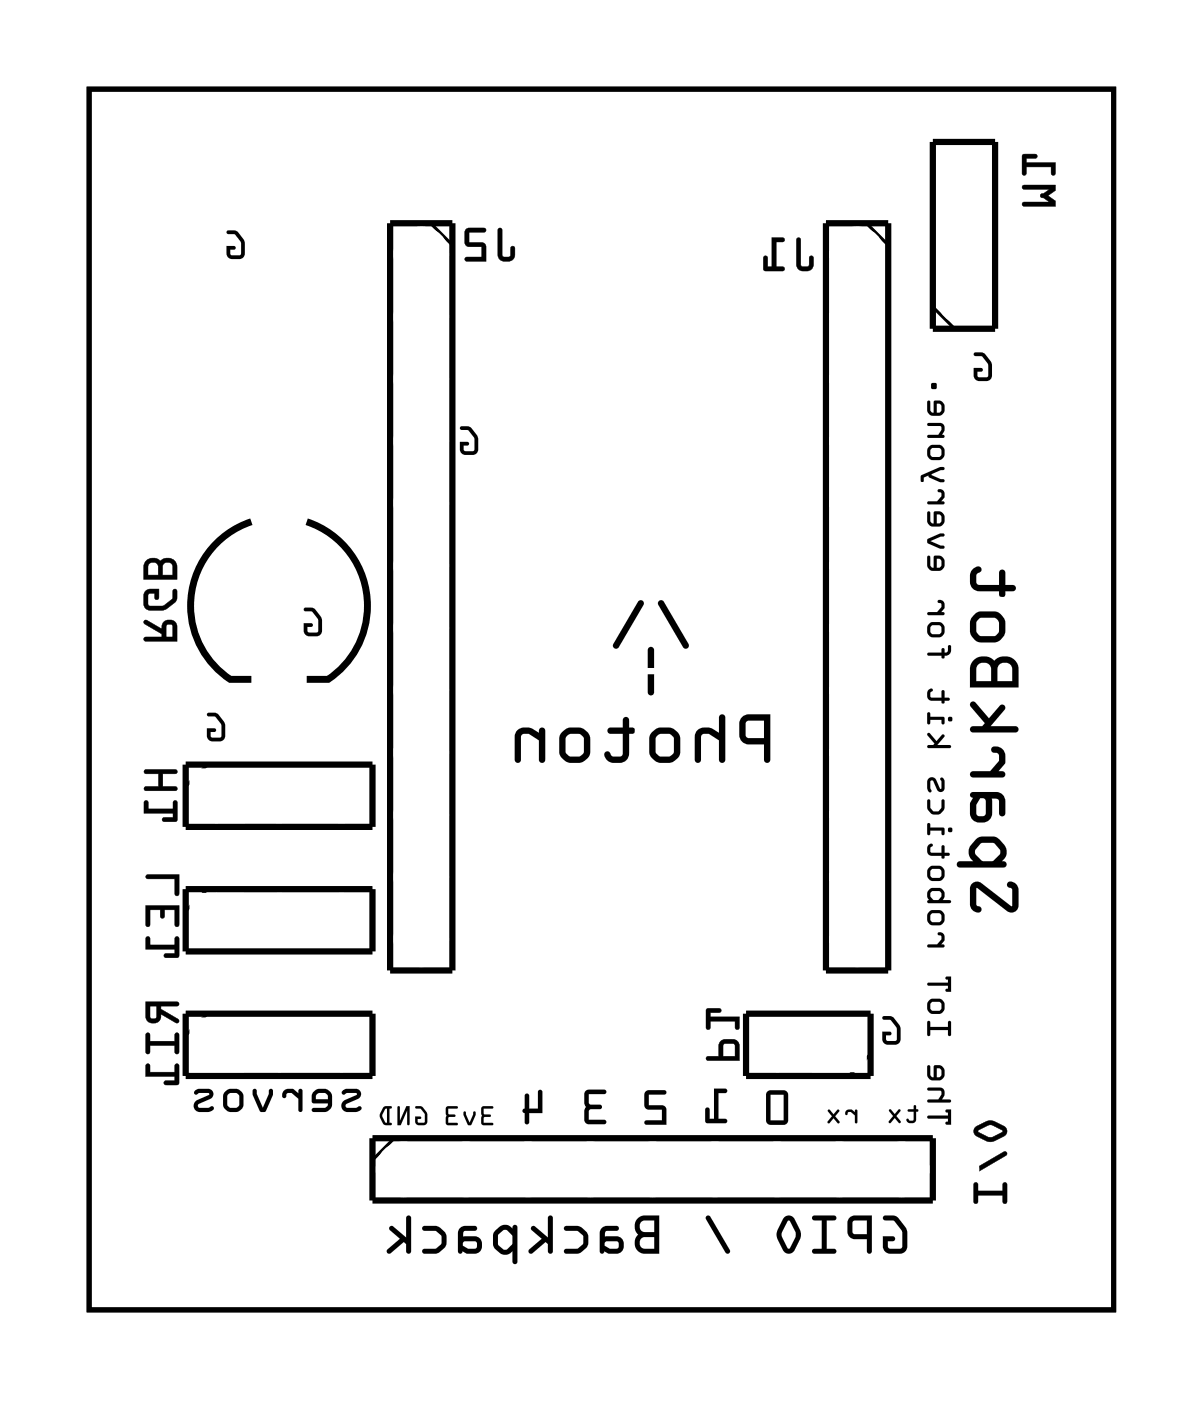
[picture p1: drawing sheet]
<svg xmlns="http://www.w3.org/2000/svg" width="49mm" height="57mm" viewBox="0 0 49 57" stroke-linecap="round" stroke-linejoin="round" font-family="sans-serif">
<path d="M3.6 3.6h41.8v49.8h-41.8z" fill="none" stroke="#000" stroke-width=".2"/>
<path d="M3.6 3.6h41.8v49.8h-41.8z" fill="none" stroke="#000" stroke-width=".04"/>
<g fill="#000">
<path d="M9.3 9.4a.72 .72 0 0 1 .6 1.1l-.4 .1-.2-.2-.1-.4 .4 .1v.1h-.2v.2h.4v-.1v-.5l-.2-.2-.3-.1zM18.8 17.4a.72 .72 0 0 1 .6 1.1l-.4 .1-.2-.2v-.4l.3 .1v.1h-.2l.1 .2h.3l.1-.1-.1-.5-.2-.3h-.3zM39.7 14.4h.1a.72 .72 0 0 1 .6 1.1h-.5l-.2-.1v-.4l.4 .1v.1h-.2v.2h.3l.1-.1v-.5l-.2-.3h-.4zM8.5 29.1a.72 .72 0 0 1 .6 1.1h-.4l-.2-.1-.1-.4 .4 .1v.1h-.2v.2h.4v-.1v-.5l-.2-.3h-.3zM12.4 24.8h.1a.72 .72 0 0 1 .6 1.1l-.5 .1-.2-.2v-.4l.4 .1-.1 .1h-.2l.1 .2h.3l.1-.1v-.5l-.3-.3h-.3zM21.4 44.6l.2 .1v.5h.3v-.7a.09 .09 0 0 1 .1 0 .09 .09 0 0 1 .1 0v.9h-.5v.4a.09 .09 0 0 1-.1 .1 .09 .09 0 0 1-.1-.1v-.4a.09 .09 0 0 1-.1-.1 .09 .09 0 0 1 .1-.1zM23.9 44.5l.7-.1a.09 .09 0 0 1 .1 .1 .09 .09 0 0 1-.1 .1h-.6v.4l.5 .1a.09 .09 0 0 1 .1 .1 .09 .09 0 0 1-.1 0l-.5 .1v.4h.6a.09 .09 0 0 1 .1 .1 .09 .09 0 0 1-.1 .1h-.6l-.2-.2zM26.3 44.5h.8a.09 .09 0 0 1 .1 .1 .09 .09 0 0 1-.1 .1h-.6v.4h.6l.1 .8h-.8a.09 .09 0 0 1-.1-.1 .09 .09 0 0 1 .1-.1h.6v-.4l-.7-.1zM29.1 44.4h.5a.09 .09 0 0 1 .1 .1 .09 .09 0 0 1-.1 .1h-.3v1h.3a.09 .09 0 0 1 .1 .1 .09 .09 0 0 1-.1 .1h-.8v-.5a.09 .09 0 0 1 .1-.1 .09 .09 0 0 1 .1 .1v.3h.1zM36 41.5l.1-.1a.72 .72 0 0 1 .6 1.2h-.5l-.2-.1v-.4h.4l-.1 .1h-.2l.1 .3h.3l.1-.1v-.5l-.3-.3h-.3z"/>
<path d="M9.3 9.4v.1l.3 .1 .2 .3v.4v.1h-.4v-.2h.2v-.1l-.4-.1 .1 .5 .5 .1 .2-.3a.8 .8 0 0 0-.3-.8l-.2-.1zM9.3 9.4h.3l.4 .4v.5l-.2 .3h-.4l-.1-.2-.1-.4 .4 .1v.1h-.2v.2h.4v-.1v-.5l-.2-.2-.3-.1z"/>
<path d="M18.8 17.4v.1l.3 .1 .3 .3v.4l-.1 .1h-.4v-.2h.2v-.2h-.3v.5h.6l.1-.2a.8 .8 0 0 0-.3-.8l-.1-.1zM18.8 17.4h.4l.3 .4v.5l-.1 .2h-.5l-.1-.1v-.4l.3 .1v.1h-.2l.1 .2h.3l.1-.1-.1-.5-.2-.3h-.3z"/>
<path d="M20.3 9.3v1.1a.36 .36 0 0 0 .4 .3 .36 .36 0 0 0 .3-.3v-.3l-.1-.1-.1 .1v.4l-.3-.1v-1zM19 9.4v.6l.1 .1h.6v.4h-.7v.1l.8 .1v-.8h-.7v-.4h.6l.1-.1z"/>
<path d="M20.3 9.3v1.1a.37 .37 0 0 0 .4 .3 .37 .37 0 0 0 .3-.3v-.3a.1 .1 0 0 0-.1-.1 .1 .1 0 0 0-.1 .1v.4h-.3v-1.1zM20.3 9.3l.2 .1v1l.3 .1 .1-.5 .1 .1v.3a.35 .35 0 0 1-.3 .3 .35 .35 0 0 1-.4-.3zM19 9.3v.7l.7 .1v.4h-.7a.1 .1 0 0 0 0 .1 .1 .1 0 0 0 0 .1h.8v-.8h-.7v-.4h.6a.1 .1 0 0 0 .1-.1 .1 .1 0 0 0-.1-.1zM19 9.4h.8l-.1 .1h-.6v.4l.7 .1v.7l-.8-.1v-.1h.7v-.4h-.6l-.1-.1z"/>
<path d="M32.5 9.7v1.1a.36 .36 0 0 0 .3 .3 .36 .36 0 0 0 .4-.3v-.3l-.1-.1-.1 .1v.4l-.3-.1v-1zM31.5 9.7v1.2h-.2v-.4l-.1-.1-.1 .6h.9v-.1h-.3v-1h.3v-.2z"/>
<path d="M32.5 9.7v1.1a.37 .37 0 0 0 .3 .3 .37 .37 0 0 0 .4-.3v-.3a.1 .1 0 0 0-.1-.1 .1 .1 0 0 0-.1 .1v.3h-.3v-1zM32.5 9.7l.2 .1v1l.3 .1 .1-.5 .1 .1v.3a.35 .35 0 0 1-.4 .3 .35 .35 0 0 1-.3-.3zM31.5 9.7v1.2h-.2v-.4a.1 .1 0 0 0-.1-.1 .1 .1 0 0 0-.1 .1l.1 .5 .7 .1a.1 .1 0 0 0 .1-.1 .1 .1 0 0 0-.1-.1h-.2v-1h.2a.1 .1 0 0 0 .1-.1 .1 .1 0 0 0-.1-.1zM31.5 9.7l.5 .1v.1h-.3v1h.3v.1h-.8v-.6l.1 .1v.4h.2z"/>
<path d="M39.7 14.4l.1 .1 .3 .1 .2 .3v.4l-.1 .1-.3-.1v-.1h.2v-.2h-.4l.1 .5h.5l.2-.2a.8 .8 0 0 0-.3-.8l-.2-.1zM39.7 14.4h.4l.4 .4v.5l-.2 .2h-.4l-.2-.1v-.4l.4 .1v.1h-.2v.2h.3l.1-.1v-.5l-.2-.3h-.4z"/>
<path d="M41.7 7.6l.1 .1h1l-.2 .2a.11 .11 0 0 0-.2 .1 .11 .11 0 0 0 .2 .1l.2 .1h-1l-.1 .2h1.4v-.2l-.3-.2 .3-.2v-.3zM41.7 6.3l.1 .8h.1v-.3h1v.3h.2v-.5h-1.2v-.1h.4v-.2z"/>
<path d="M41.7 7.6v.1h.1h1l-.2 .2a.11 .11 0 0 0-.2 .1 .11 .11 0 0 0 .2 .1l.2 .1h-1a.1 .1 0 0 0-.1 .1 .1 .1 0 0 0 .1 .1h1.3v-.2l-.3-.2 .3-.2v-.3zM41.7 7.6l1.4-.1v.3l-.4 .2 .4 .2v.2h-1.3l-.1-.1 .1-.1h1l-.4-.2 .4-.3h-1zM41.7 6.3v.8a.1 .1 0 0 0 .1 .1 .1 .1 0 0 0 .1-.1v-.3h1v.3a.1 .1 0 0 0 .1 .1 .1 .1 0 0 0 .1-.1v-.5h-1.2v-.1h.3a.1 .1 0 0 0 .1-.1 .1 .1 0 0 0-.1-.1zM41.7 6.3h.6v.1l-.4 .1v.1h1.2l-.1 .5h-.1v-.3h-1v.3h-.1z"/>
<path d="M5.9 25.3v.2l.7 .4v.1h-.7v.1l.1 .1h1.2v-.6a.32 .32 0 0 0-.3-.3 .32 .32 0 0 0-.3 .4zM6.8 25.5h.2v.5h-.2zM5.9 24.1v.2v.4l.2 .2a.92 .92 0 0 0 1.1-.5v-.3l-.1-.1-.1 .4-.3 .3h-.6l-.1-.4 .3-.1v.2l.1 .1 .1-.5zM6 22.9l-.1 .2v.5h1.3v-.5a.39 .39 0 0 0-.2-.3 .39 .39 0 0 0-.5 .1l-.2-.1zM6.1 23h.3l.1 .5h-.5zM6.7 23h.3v.5h-.4z"/>
<path d="M5.9 25.3v.2l.7 .4v.1h-.6a.1 .1 0 0 0-.1 .1 .1 .1 0 0 0 .1 .1h1.2v-.6a.32 .32 0 0 0-.3-.3 .32 .32 0 0 0-.3 .4l-.6-.4zM5.9 25.3h.1l.6 .4a.31 .31 0 0 1 .3-.4 .31 .31 0 0 1 .3 .3v.6h-1.2l-.1-.1v-.1h.7v-.1l-.7-.4zM6.8 25.5h.2v.5h-.2zM6.8 25.5v.5h.3l-.1-.5zM5.9 24.1v.2v.4l.2 .2 .7-.1 .4-.3v-.4a.1 .1 0 0 0-.1-.1 .1 .1 0 0 0-.1 .1v.3l-.3 .3h-.6v-.5h.2v.2a.1 .1 0 0 0 .1 .1 .1 .1 0 0 0 .1-.1v-.4zM5.9 24.1l.6-.1-.1 .5-.1-.1v-.2h-.2l-.1 .4 .1 .1h.5l.4-.3 .1-.3 .1-.1v.4l-.1 .2a.9 .9 0 0 1-1.2 .1zM6 22.9l-.1 .2v.5h1.3v-.5a.4 .4 0 0 0-.2-.3 .4 .4 0 0 0-.5 .1l-.2-.1zM6 22.9l.3-.1 .2 .1a.39 .39 0 0 1 .4-.1 .39 .39 0 0 1 .3 .3v.5h-1.3v-.5zM6.1 23h.3l.1 .5h-.5zM6.1 23l-.1 .5h.5l-.1-.5zM6.7 23h.3v.5h-.4zM6.7 23l-.1 .5h.5l-.1-.5z"/>
<path d="M5.9 31.4v.2h.6v.5h-.6v.2l1.3-.1v-.1h-.6v-.5h.6v-.2zM5.9 32.7v.5h1.2v.1l-.4 .1-.1 .1h.6v-.8h-.1v.3h-1.1v-.3z"/>
<path d="M5.9 31.4v.2h.6v.5h-.5a.1 .1 0 0 0-.1 .1 .1 .1 0 0 0 .1 .1h1.1a.1 .1 0 0 0 .1-.1 .1 .1 0 0 0-.1-.1h-.5v-.5h.5a.1 .1 0 0 0 .1-.1 .1 .1 0 0 0-.1-.1zM5.9 31.4h1.3v.2h-.6v.5h.6v.1h-1.3v-.1h.6v-.5h-.6zM5.9 32.7v.5h1.2v.1h-.4a.1 .1 0 0 0-.1 .1 .1 .1 0 0 0 .1 .1h.5v-.8a.1 .1 0 0 0-.1-.1 .1 .1 0 0 0-.1 .1l.1 .3h-1.1l.1-.3zM5.9 32.7h.1v.3h1.1v-.3h.1v.8h-.6l.1-.1h.4v-.2h-1.2z"/>
<path d="M6 35.7v.2h1.1v.6h.2v-.8zM5.9 36.9l.1 .9 .1-.1v-.6h.4v.3l.1 .1 .1-.1v-.3h.4v.7h.2v-.9zM6 38.2l-.1 .5h1.2v.2h-.4v.1h.6v-.8l-.2 .1v.2h-1v-.2z"/>
<path d="M6 35.7v.2h1.1v.6a.1 .1 0 0 0 .1 .1 .1 .1 0 0 0 .1-.1v-.8zM6 35.7h1.3v.8h-.2v-.7h-1.1zM5.9 36.9v.8a.1 .1 0 0 0 .1 .1 .1 .1 0 0 0 .1-.1v-.6h.4v.3a.1 .1 0 0 0 .1 .1 .1 .1 0 0 0 .1-.1v-.3h.4v.6a.1 .1 0 0 0 .1 .1 .1 .1 0 0 0 .1-.1v-.8zM5.9 36.9h1.4v.8h-.2v-.6h-.4v.3l-.1 .1v-.1l-.1-.3h-.4v.6l-.1 .1zM6 38.2l-.1 .5h1.2v.2h-.3a.1 .1 0 0 0-.1 .1 .1 .1 0 0 0 .1 .1h.5v-.8a.1 .1 0 0 0-.1-.1 .1 .1 0 0 0-.1 .1v.2h-1v-.2zM6 38.2l.1 .1v.3h1v-.3l.1-.1 .1 .8h-.6v-.1h.4v-.2h-1.2z"/>
<path d="M8.5 29.1v.1l.3 .1 .2 .3v.4v.1l-.4-.1v-.1h.2v-.2h-.4l.1 .5h.5l.2-.2a.8 .8 0 0 0-.3-.8l-.2-.1zM8.5 29.1h.3l.4 .4v.5l-.2 .2h-.4l-.1-.1-.1-.4 .4 .1v.1h-.2v.2h.4v-.1v-.5l-.2-.3h-.3z"/>
<path d="M12.4 24.8v.1l.4 .1 .2 .3v.4l-.1 .1h-.4v-.2h.2v-.2h-.3l.1 .5h.5l.1-.2a.8 .8 0 0 0-.2-.8l-.2-.1zM12.4 24.8h.4l.3 .4v.5l-.1 .2h-.5l-.1-.1v-.4l.4 .1-.1 .1h-.2l.1 .2h.3l.1-.1v-.5l-.3-.3h-.3z"/>
<path d="M26.4 27.5v.7a.14 .14 0 0 0 .2 .2 .13 .13 0 0 0 .1-.2v-.7zM26.4 27.5h.3v.7a.13 .13 0 0 1-.1 .2 .14 .14 0 0 1-.2-.2zM26.5 26.4l-.1 .8h.3v-.7zM26.5 26.4l.2 .1v.7h-.3z"/>
<path d="M26.4 27.5v.7a.14 .14 0 0 0 .2 .2 .13 .13 0 0 0 .1-.2v-.7zM26.5 26.4l-.1 .8h.3v-.7z"/>
<path d="M26.9 24.5v.2l1 1.7a.13 .13 0 0 0 .1 0 .13 .13 0 0 0 .1-.1l-1-1.8zM26.9 24.5h.2l1 1.8a.13 .13 0 0 1-.1 .1 .13 .13 0 0 1-.1 0l-1-1.7zM26 24.5l-1 1.8a.13 .13 0 0 0 .1 .1 .13 .13 0 0 0 .1 0l1.1-1.7a.13 .13 0 0 0-.1-.2 .13 .13 0 0 0-.2 0zM26.1 24.5h.1l.1 .2-1.1 1.7a.13 .13 0 0 1-.1 0 .13 .13 0 0 1-.1-.1z"/>
<path d="M26.9 24.5v.2l1 1.7a.13 .13 0 0 0 .1 0 .13 .13 0 0 0 .1-.1l-1-1.8zM26.1 24.5l-1.1 1.8a.13 .13 0 0 0 .1 .1 .13 .13 0 0 0 .1 0l1.1-1.7-.1-.2z"/>
<path d="M30.3 29.3a.8 .8 0 0 0 .1 1l.8 .1v.6a.13 .13 0 0 0 .1 .1 .13 .13 0 0 0 .1-.1v-1.9h-.9zM30.3 29.3l.2-.2h.9v1.9a.13 .13 0 0 1-.1 .1 .13 .13 0 0 1-.1-.1v-.6h-.7a.39 .39 0 0 1-.3-.4v-.5zM30.5 29.4h.7v.7h-.7zM30.5 29.4v.7h.7v-.7zM28.5 29.8l-.2 .2v1a.13 .13 0 0 0 .2 .1 .13 .13 0 0 0 .1-.1v-.9l.1-.2h.2l.4 .3v.8a.13 .13 0 0 0 .2 .1 .13 .13 0 0 0 .1-.1v-1.7a.13 .13 0 0 0-.1-.2 .14 .14 0 0 0-.2 .2v.6l-.4-.2zM28.5 29.8l.4-.1 .4 .2v-.6a.14 .14 0 0 1 .2-.2 .13 .13 0 0 1 .1 .2v1.7a.13 .13 0 0 1-.1 .1 .13 .13 0 0 1-.2-.1v-.8l-.4-.3h-.2l-.1 .2v.9a.13 .13 0 0 1-.1 .1 .13 .13 0 0 1-.2-.1v-1zM26.6 29.8a1.02 1.02 0 0 0-.1 .9l.1 .2 .2 .2h.6l.2-.2a1.05 1.05 0 0 0 .1-.8l-.1-.3a.64 .64 0 0 0-.7-.1zM26.6 29.8l.3-.1h.5l.3 .4a1.05 1.05 0 0 1-.1 .9l-.2 .1h-.6l-.2-.2-.1-.2a1.02 1.02 0 0 1 .1-.9zM26.8 30l.5-.1 .2 .2v.6l-.1 .1-.5 .1-.1-.2-.1-.6zM26.8 30l-.1 .1 .1 .6 .1 .2 .5-.1 .1-.1v-.6l-.2-.2zM24.8 29.7l.1 .2h.5v.9l-.1 .1-.4-.1a.14 .14 0 0 0-.1-.2 .14 .14 0 0 0-.1 .2 .54 .54 0 0 0 .5 .3 .54 .54 0 0 0 .5-.4v-.8h.2v-.1l-.1-.1h-.1v-.3a.14 .14 0 0 0-.2-.2 .13 .13 0 0 0-.1 .2v.3zM24.8 29.7h.6v-.3a.13 .13 0 0 1 .1-.2 .14 .14 0 0 1 .2 .2v.3h.1l.1 .1-.1 .1h-.1v.8a.51 .51 0 0 1-.5 .5 .51 .51 0 0 1-.5-.5 .19 .19 0 0 1 .2 0 .19 .19 0 0 1 .1 .2l.4-.1v-.9h-.5zM22.9 29.8a1.02 1.02 0 0 0-.1 .9l.1 .2 .3 .2h.5l.2-.2a1.05 1.05 0 0 0 .2-.8l-.2-.3a.64 .64 0 0 0-.6-.1zM22.9 29.8l.3-.1h.5l.4 .4a1.05 1.05 0 0 1-.2 .9l-.2 .1h-.5l-.3-.2-.1-.2a1.02 1.02 0 0 1 .1-.9zM23.1 30l.5-.1 .2 .2v.6l-.1 .1-.4 .1-.2-.2v-.6zM23.1 30v.1v.6l.2 .2 .4-.1 .1-.1v-.6l-.2-.2zM21.1 29.8l-.1 .2v1a.13 .13 0 0 0 .1 .1 .13 .13 0 0 0 .2-.1v-.9l.1-.2h.2l.4 .3v.8a.13 .13 0 0 0 .1 .1 .13 .13 0 0 0 .1-.1v-1.2a.13 .13 0 0 0-.1-.1 .13 .13 0 0 0-.1 .1v.1l-.5-.2zM21.1 29.8l.4-.1 .5 .2v-.1a.13 .13 0 0 1 .1-.1 .13 .13 0 0 1 .1 .1v1.2a.13 .13 0 0 1-.1 .1 .13 .13 0 0 1-.1-.1v-.8l-.4-.3h-.2l-.1 .2v.9a.13 .13 0 0 1-.2 .1 .13 .13 0 0 1-.1-.1v-1z"/>
<path d="M30.3 29.3a.8 .8 0 0 0 .1 1l.8 .1v.6a.13 .13 0 0 0 .1 .1 .13 .13 0 0 0 .1-.1v-1.9h-.9zM30.5 29.4h.7v.7h-.7zM28.5 29.8l-.2 .2v1a.13 .13 0 0 0 .2 .1 .13 .13 0 0 0 .1-.1v-.9l.1-.2h.2l.4 .3v.8a.13 .13 0 0 0 .2 .1 .13 .13 0 0 0 .1-.1v-1.7a.13 .13 0 0 0-.1-.2 .14 .14 0 0 0-.2 .2v.6l-.4-.2zM26.6 29.8a1.02 1.02 0 0 0-.1 .9l.1 .2 .2 .2h.6l.2-.1a1.05 1.05 0 0 0 .1-.9l-.1-.3a.64 .64 0 0 0-.7-.1zM26.8 30l.5-.1 .2 .2v.6l-.1 .1-.5 .1-.1-.2-.1-.6zM24.8 29.7l.1 .2h.5v.9l-.1 .1-.4-.1a.14 .14 0 0 0-.1-.2 .14 .14 0 0 0-.1 .2 .54 .54 0 0 0 .5 .3 .54 .54 0 0 0 .5-.4v-.8h.1l.1-.1-.1-.1h-.1v-.3a.14 .14 0 0 0-.2-.2 .13 .13 0 0 0-.1 .2v.3zM22.9 29.8a1.02 1.02 0 0 0-.1 .9l.1 .2 .3 .2h.5l.2-.1a1.05 1.05 0 0 0 .2-.9l-.2-.3a.64 .64 0 0 0-.6-.1zM23.1 30l.5-.1 .2 .2v.6l-.1 .1-.4 .1-.2-.2v-.6zM21.1 29.8l-.1 .2v1a.13 .13 0 0 0 .1 .1 .13 .13 0 0 0 .2-.1v-.9l.1-.2h.2l.4 .3v.8a.13 .13 0 0 0 .1 .1 .13 .13 0 0 0 .1-.1v-1.2a.13 .13 0 0 0-.1-.1 .13 .13 0 0 0-.1 .1v.1l-.5-.2z"/>
<path d="M39.7 36l-.1 .2v.7a.29 .29 0 0 0 .1 .3 .29 .29 0 0 0 .3-.1v-.1l-.2-.1v-.7l1.5 1 .2-.2 .1-.7a.29 .29 0 0 0-.2-.3 .29 .29 0 0 0-.3 0v.2l.2 .1v.7l-1.3-1zM39.8 34.3l-.2 .2a.46 .46 0 0 0 .1 .6h-.5a.14 .14 0 0 0-.2 .2 .13 .13 0 0 0 .2 .1h1.7a.14 .14 0 0 0 .2-.2 .14 .14 0 0 0-.2-.1l.1-.1a.61 .61 0 0 0-.5-.9h-.4zM40 34.4h.5l.3 .3v.1l-.3 .3h-.4l-.3-.3zM39.6 32.3v.2h.1l-.1 .3v.4a.46 .46 0 0 0 .4 .4 .46 .46 0 0 0 .5-.4v-.6h.2l.1 .6a.13 .13 0 0 0 .1 .1 .13 .13 0 0 0 .1-.1v-.5a.38 .38 0 0 0-.4-.4zM40 32.6h.1l.1 .1v.5l-.1 .1h-.2l-.1-.1v-.4zM40.5 30.5a.19 .19 0 0 0 0 .2 .19 .19 0 0 0 .2 0l.1 .3-.4 .5h-.7a.13 .13 0 0 0-.1 .1 .13 .13 0 0 0 .1 .1h1.2a.13 .13 0 0 0 .1-.1 .13 .13 0 0 0-.1-.1h-.2l.3-.3a.47 .47 0 0 0 0-.5 .47 .47 0 0 0-.5-.2zM39.6 28.7v.1l.6 .7-.1 .1h-.4a.13 .13 0 0 0-.1 .2 .13 .13 0 0 0 .1 .1h1.7a.13 .13 0 0 0 .2-.1 .14 .14 0 0 0-.2-.2h-1l.6-.6a.13 .13 0 0 0 0-.2 .13 .13 0 0 0-.2 0l-.5 .5-.5-.6zM39.7 26.9l-.1 .4v.7h2v-.7a.57 .57 0 0 0-.4-.5 .57 .57 0 0 0-.6 .2l-.4-.2zM39.9 27.1l.2-.1 .3 .1v.7h-.6zM40.8 27.1l.1-.1 .3 .1 .1 .7h-.6zM39.7 25.1l-.1 .3v.4l.1 .3a1.05 1.05 0 0 0 .9 .1l.3-.2a.64 .64 0 0 0 .1-.6l-.2-.3a1.02 1.02 0 0 0-.8-.2zM39.9 25.2h.7l.2 .2-.1 .4-.1 .2-.7-.1-.1-.2v-.3zM39.7 23.2l-.1 .3a.47 .47 0 0 0 .4 .6h.8v.2l.1 .1 .1-.1v-.2h.3a.13 .13 0 0 0 .1-.1 .13 .13 0 0 0-.1-.1h-.3v-.5a.13 .13 0 0 0-.1-.2 .13 .13 0 0 0-.1 .2v.5h-.9l-.1-.2 .1-.3a.14 .14 0 0 0 .1-.2 .14 .14 0 0 0-.1-.1z"/>
<path d="M39.7 36l-.1 .2v.7a.29 .29 0 0 0 .1 .3 .29 .29 0 0 0 .3-.1v-.1l-.2-.1v-.7l1.5 1 .2-.2 .1-.7a.29 .29 0 0 0-.2-.3 .29 .29 0 0 0-.3 0v.2l.2 .1v.7l-1.3-1zM39.7 36h.2h.1l1.3 1v-.8a.15 .15 0 0 1-.2-.1 .15 .15 0 0 1 .1-.1 .35 .35 0 0 1 .4 .3l-.1 .7-.1 .2h-.3l-1.2-1v.7a.15 .15 0 0 1 .1 .2 .15 .15 0 0 1-.1 .1 .35 .35 0 0 1-.3-.3v-.7zM39.8 34.3l-.2 .2a.46 .46 0 0 0 .1 .6h-.5a.14 .14 0 0 0-.2 .2 .13 .13 0 0 0 .2 .1h1.7a.14 .14 0 0 0 .2-.2 .13 .13 0 0 0-.2-.1l.1-.1a.46 .46 0 0 0-.1-.6l-.3-.3h-.5zM39.8 34.3l.3-.2h.4a.58 .58 0 0 1 .5 .4 .58 .58 0 0 1-.1 .6 .14 .14 0 0 1 .2 .1 .14 .14 0 0 1-.2 .2h-1.7a.13 .13 0 0 1-.2-.1 .14 .14 0 0 1 .2-.2h.5a.46 .46 0 0 1-.1-.6zM40 34.4h.5l.3 .3v.1l-.3 .3h-.4l-.3-.3zM40 34.4l-.2 .4 .3 .3h.4l.3-.3v-.1l-.3-.3zM39.6 32.3v.2h.1l-.1 .3v.4a.46 .46 0 0 0 .4 .4 .46 .46 0 0 0 .5-.4v-.6h.3v.6a.13 .13 0 0 0 .1 .1 .13 .13 0 0 0 .1-.1v-.5a.38 .38 0 0 0-.4-.4zM39.6 32.3h1a.38 .38 0 0 1 .4 .4v.5a.13 .13 0 0 1-.1 .1 .13 .13 0 0 1-.1-.1l-.1-.6h-.2v.6a.46 .46 0 0 1-.5 .4 .46 .46 0 0 1-.4-.4v-.4l.1-.3h-.1zM40 32.6h.1l.1 .1v.5l-.1 .1h-.2l-.1-.1v-.4zM40 32.6l-.2 .2v.4l.1 .1h.2l.1-.1v-.5l-.1-.1zM40.5 30.5a.19 .19 0 0 0 0 .2 .19 .19 0 0 0 .2 0l.1 .3-.4 .5h-.7a.13 .13 0 0 0-.1 .1 .13 .13 0 0 0 .1 .1h1.2a.13 .13 0 0 0 .1-.1 .13 .13 0 0 0-.1-.1h-.2l.3-.3a.52 .52 0 0 0-.4-.7zM40.5 30.5a.46 .46 0 0 1 .5 .2 .46 .46 0 0 1 0 .5l-.3 .3h.2a.13 .13 0 0 1 .1 .1 .13 .13 0 0 1-.1 .1h-1.2a.13 .13 0 0 1-.1-.1 .13 .13 0 0 1 .1-.1h.7l.4-.5-.1-.3a.2 .2 0 0 1-.2 0 .2 .2 0 0 1 0-.2zM39.6 28.7v.1l.6 .7-.1 .1h-.4a.13 .13 0 0 0-.1 .2 .13 .13 0 0 0 .1 .1h1.7a.13 .13 0 0 0 .2-.1 .14 .14 0 0 0-.2-.2h-1l.6-.6a.13 .13 0 0 0 0-.2 .13 .13 0 0 0-.2 0l-.5 .5-.5-.6zM39.6 28.7h.2l.5 .6 .5-.5a.13 .13 0 0 1 .2 0 .13 .13 0 0 1 0 .2l-.6 .6h1a.14 .14 0 0 1 .2 .2 .13 .13 0 0 1-.2 .1h-1.7a.13 .13 0 0 1-.1-.1 .13 .13 0 0 1 .1-.2h.4l.1-.1-.6-.7zM39.7 26.9l-.1 .4v.7h2v-.7a.57 .57 0 0 0-.4-.5 .57 .57 0 0 0-.6 .2l-.4-.2zM39.7 26.9l.5-.1 .4 .2a.58 .58 0 0 1 .6-.2 .58 .58 0 0 1 .4 .5v.7h-2v-.7zM39.9 27.1l.3-.1 .2 .1v.7h-.6zM39.9 27.1l-.1 .7h.6v-.7l-.3-.1zM40.8 27.1l.1-.1 .3 .1 .1 .7h-.6zM40.8 27.1l-.1 .7h.6l-.1-.7-.2-.1zM39.7 25.1l-.1 .3v.4l.1 .3a1.05 1.05 0 0 0 .9 .1l.3-.2a.64 .64 0 0 0 .1-.6l-.2-.3a1.02 1.02 0 0 0-.8-.2zM39.7 25.1l.3-.2a1.02 1.02 0 0 1 .8 .2l.2 .3v.5l-.4 .3a1.05 1.05 0 0 1-.9-.1l-.1-.3v-.4zM39.9 25.2h.7l.2 .2-.1 .4-.1 .2-.7-.1-.1-.2v-.3zM39.9 25.2l-.1 .2v.3l.1 .2h.7l.1-.1 .1-.4-.2-.2zM39.7 23.2l-.1 .3a.47 .47 0 0 0 .4 .6h.8v.2l.1 .1 .1-.1v-.2h.3a.13 .13 0 0 0 .1-.1 .13 .13 0 0 0-.1-.1h-.3v-.5a.13 .13 0 0 0-.1-.2 .13 .13 0 0 0-.1 .2v.5h-.9l-.1-.2 .1-.3a.14 .14 0 0 0 .1-.2 .14 .14 0 0 0-.1-.1zM39.7 23.2l.2-.1a.15 .15 0 0 1 .1 .2 .15 .15 0 0 1-.1 .1l-.1 .3 .1 .2h.9v-.5a.13 .13 0 0 1 .1-.2 .13 .13 0 0 1 .1 .2v.5h.3a.13 .13 0 0 1 .1 .1 .13 .13 0 0 1-.1 .1h-.3v.2l-.1 .1-.1-.1v-.2h-.8a.52 .52 0 0 1-.3-.9z"/>
<path d="M5.9 40.9v.6a.32 .32 0 0 0 .4 .2 .32 .32 0 0 0 .3-.3l.7 .3v-.1l-.7-.4v-.2h.6l.1-.1zM6.1 41h.3l-.1 .6-.2-.1zM6 42.2v.8l.1-.1v-.2h1v.2h.2v-.8l-.2 .1v.3h-1v-.3zM6 43.4l-.1 .5h1.2v.2h-.4v.1h.6v-.8h-.2v.3h-1v-.3z"/>
<path d="M5.9 40.9v.6a.32 .32 0 0 0 .4 .2 .32 .32 0 0 0 .3-.3l.6 .3a.1 .1 0 0 0 .1 0 .1 .1 0 0 0 0-.1l-.7-.4v-.2l.6 .1a.1 .1 0 0 0 .1-.1 .1 .1 0 0 0-.1-.1zM5.9 40.9h1.4l-.1 .1h-.6v.2l.7 .4-.1 .1-.6-.3a.31 .31 0 0 1-.3 .3 .31 .31 0 0 1-.3-.2zM6.1 41h.3l-.1 .5h-.2zM6.1 41v.5l.2 .1 .1-.6zM6 42.1l-.1 .8a.1 .1 0 0 0 .1 .1 .1 .1 0 0 0 .1-.1v-.2h1v.2a.1 .1 0 0 0 .1 .1 .1 .1 0 0 0 .1-.1v-.7a.1 .1 0 0 0-.1-.1 .1 .1 0 0 0-.1 .1v.3h-1v-.3zM6 42.2h.1v.3h1v-.3l.1-.1 .1 .8h-.2v-.3h-1v.3l-.1 .1zM6 43.4l-.1 .5h1.2v.2h-.3a.1 .1 0 0 0-.1 .1 .1 .1 0 0 0 .1 .1l.5-.1v-.7a.1 .1 0 0 0-.1-.1 .1 .1 0 0 0-.1 .1v.2h-1v-.3zM6 43.4h.1v.3h1v-.3h.1l.1 .8h-.6v-.1h.4v-.2h-1.2z"/>
<path d="M14 44.5h-.1a.11 .11 0 0 0 .1 .2 .11 .11 0 0 0 .2-.1h.4l-.5 .3a.26 .26 0 0 0-.2 .3 .26 .26 0 0 0 .3 .2l.5-.1v-.2l-.2 .1-.4-.1v-.1l.5-.2a.21 .21 0 0 0 .1-.2 .21 .21 0 0 0-.2-.2h-.3zM14 44.5l.2-.1h.3l.2 .1v.3l-.6 .3 .1 .1 .5-.1v.1l-.1 .1-.4 .1a.26 .26 0 0 1-.3-.2 .26 .26 0 0 1 .2-.3l.5-.3h-.5a.09 .09 0 0 1-.1 .1 .1 .1 0 0 1 0-.2zM12.8 44.5l-.1 .2v.3l.7 .1-.1 .1h-.5l-.1 .1h.7l.1-.2v-.5l-.3-.2h-.2zM12.8 44.5l.2-.1h.2l.3 .2v.5l-.1 .2h-.7l.1-.1h.5l.1-.1-.7-.1v-.3zM12.9 44.6h.4l.1 .2h-.5zM12.9 44.6v.2h.5l-.1-.2zM11.6 44.5l-.1 .2 .1 .1 .1-.2h.2l.3 .2v.5h.1v-.9h-.1v.2l-.2-.2zM11.6 44.5l.4-.1 .2 .2v-.2h.1v.9h-.1v-.5l-.3-.2-.2 .1a.09 .09 0 0 1-.1 .1 .09 .09 0 0 1-.1-.1zM10.3 44.4v.3l.3 .6h.2l.3-.6v-.2h-.1l-.3 .7-.2-.7zM10.3 44.4l.2 .1 .2 .7 .3-.7h.1v.2l-.3 .7-.2-.1-.3-.6zM9 44.9a.5 .5 0 0 0 1 0 .5 .5 0 0 0-1 0zM9 44.9a.5 .5 0 0 1 1 0 .5 .5 0 0 1-1 0zM9.3 44.6h.3l.2 .1v.4l-.1 .1h-.3l-.1-.1zM9.3 44.6v.5l.1 .1h.3l.1-.1v-.4l-.2-.1zM7.9 44.5a.11 .11 0 0 0 .1 .2 .11 .11 0 0 0 .1-.1h.4l-.4 .3a.26 .26 0 0 0-.2 .3 .26 .26 0 0 0 .3 .2l.5-.1v-.2l-.2 .1-.4-.1v-.1l.5-.2a.21 .21 0 0 0 .1-.2 .21 .21 0 0 0-.2-.2h-.4zM7.9 44.5l.2-.1h.4l.2 .1-.1 .3-.5 .3 .1 .1 .5-.1v.1l-.1 .1-.4 .1a.26 .26 0 0 1-.3-.2 .26 .26 0 0 1 .2-.3l.4-.3h-.4a.09 .09 0 0 1-.1 .1 .11 .11 0 0 1-.1-.2z"/>
<path d="M14 44.5h-.1a.11 .11 0 0 0 .1 .2 .11 .11 0 0 0 .2-.1h.4l-.5 .3a.26 .26 0 0 0-.2 .3 .26 .26 0 0 0 .3 .2l.5-.1v-.2l-.2 .1-.4-.1v-.1l.5-.2a.21 .21 0 0 0 .1-.2 .21 .21 0 0 0-.2-.2h-.3zM12.8 44.5l-.1 .2v.3l.7 .1-.1 .1h-.5l-.1 .1h.7l.1-.2v-.5l-.3-.2h-.2zM12.9 44.6h.4l.1 .2h-.5zM11.6 44.5l-.1 .2 .1 .1 .1-.2h.2l.3 .2v.5h.1v-.9h-.1v.2l-.2-.2zM10.3 44.4v.3l.3 .6h.2l.3-.6v-.2h-.1l-.3 .7-.2-.7zM9 44.9a.5 .5 0 0 0 1 0 .5 .5 0 0 0-1 0zM9.3 44.6h.3l.2 .1v.4l-.1 .1h-.3l-.1-.1zM7.9 44.5a.11 .11 0 0 0 .1 .2 .11 .11 0 0 0 .1-.1h.4l-.4 .3a.26 .26 0 0 0-.2 .3 .26 .26 0 0 0 .3 .2l.5-.1v-.2l-.2 .1-.4-.1v-.1l.5-.2a.21 .21 0 0 0 .1-.2 .21 .21 0 0 0-.2-.2h-.4z"/>
<path d="M17 45.1v.1h.2l.1 .3v.3h-.3v-.2h.2l-.3-.1 .1 .4h.3l.1-.2a.54 .54 0 0 0-.1-.5zM17 45.1h.2l.2 .3v.3l-.1 .2h-.3l-.1-.1v-.3l.3 .1h-.2l.1 .2 .2-.1v-.3zM16.2 45.1v.8h.1l.3-.6v.5l.1 .1v-.8h-.1l-.3 .6v-.5zM16.2 45.1l.1 .1v.5l.3-.6h.1v.8l-.1-.1v-.5l-.3 .6h-.1zM15.6 45.2l-.1 .4 .2 .3h.3l-.1-.7h.1zM15.6 45.2h.4h-.1l.1 .7h-.3l-.2-.3v-.1zM15.7 45.2h.1v.6l-.2-.3zM15.7 45.2l-.1 .3 .2 .3v-.6z"/>
<path d="M17 45.1v.1h.2l.1 .3v.3h-.3v-.2h.2l-.3-.1 .1 .4h.3l.1-.1a.49 .49 0 0 0-.4-.7zM16.2 45.1v.8h.1l.3-.6v.5l.1 .1v-.8h-.1l-.3 .6v-.5zM15.6 45.2a.46 .46 0 0 0 0 .7l.4-.1h-.1v-.6h.1zM15.7 45.2h.1v.6l-.2-.3z"/>
<path d="M19.7 45.2l-.1 .6 .5 .1v-.1h-.4v-.2l.3-.1-.3-.1v-.2h.4zM19.7 45.2h.4h-.4v.2l.3 .1-.3 .1v.2h.4v.1l-.5-.1zM18.9 45.4l.2 .5h.1l.2-.5h-.1l-.1 .4-.2-.4zM18.9 45.3l.1 .1 .2 .4 .1-.4h.1l-.2 .5h-.1zM18.2 45.2v.6l.5 .1v-.1h-.4v-.2l.3-.1-.3-.1v-.2h.4zM18.2 45.2h.5h-.1h-.3v.2l.3 .1-.3 .1v.2h.4v.1l-.5-.1z"/>
<path d="M19.7 45.2l-.1 .6 .5 .1v-.1h-.4v-.2l.3-.1-.3-.1v-.2h.4zM18.9 45.3l.2 .6h.1l.2-.5h-.1l-.1 .4-.2-.4zM18.2 45.2v.6l.5 .1v-.1h-.4v-.2l.3-.1-.3-.1v-.2h.3h.1z"/>
<path d="M21.4 44.6v.6l-.1 .1 .1 .1v.4a.09 .09 0 0 0 .1 .1 .09 .09 0 0 0 .1-.1v-.4h.5v-.9h-.1l-.1 .7h-.3v-.5zM21.4 44.6l.2 .1v.5h.3v-.7a.09 .09 0 0 1 .1 0 .09 .09 0 0 1 .1 0v.9h-.5v.4a.09 .09 0 0 1-.1 .1 .09 .09 0 0 1-.1-.1v-.4a.09 .09 0 0 1-.1-.1 .09 .09 0 0 1 .1-.1z"/>
<path d="M23.9 44.5v1.2l.1 .2h.7v-.2h-.7v-.4l.5-.1h.1l-.1-.1-.5-.1v-.4h.6l.1-.1zM23.9 44.5l.7-.1a.09 .09 0 0 1 .1 .1 .09 .09 0 0 1-.1 .1h-.6v.4l.5 .1a.09 .09 0 0 1 .1 .1 .09 .09 0 0 1-.1 0l-.5 .1v.4h.6a.09 .09 0 0 1 .1 .1 .09 .09 0 0 1-.1 .1h-.6l-.2-.2z"/>
<path d="M26.3 44.5v.7l.7 .1v.4h-.6a.09 .09 0 0 0-.1 .1 .09 .09 0 0 0 .1 .1h.8l-.1-.8h-.6v-.4h.6l.1-.1-.1-.1zM26.3 44.5h.8a.09 .09 0 0 1 .1 .1 .09 .09 0 0 1-.1 .1h-.6v.4h.6l.1 .8h-.8a.09 .09 0 0 1-.1-.1 .09 .09 0 0 1 .1-.1h.6v-.4l-.7-.1z"/>
<path d="M29.4 42.5l-.1 .6h-.4l-.1 .1 1.4 .1-.1-.8-.2-.1zM29.5 42.6h.5v.5h-.5zM28.8 41.2l.1 .8 .1-.1v-.2h1v.2h.2v-.4h-1.2v-.2h.4v-.1z"/>
<path d="M29.4 42.5l-.1 .6h-.4a.1 .1 0 0 0-.1 .1 .1 .1 0 0 0 .1 .1h1.3v-.6l-.1-.2-.2-.1zM29.4 42.5l.2-.1 .5 .1 .1 .8-1.4-.1 .1-.1h.4zM29.5 42.6h.5v.5h-.5zM29.5 42.6v.5h.5v-.5zM28.8 41.2v.7a.1 .1 0 0 0 .1 .1 .1 .1 0 0 0 .1-.1v-.2h1v.2a.1 .1 0 0 0 .1 .1 .1 .1 0 0 0 .1-.1v-.4h-1.2v-.2h.3a.1 .1 0 0 0 .1-.1 .1 .1 0 0 0-.1-.1zM28.8 41.2h.6v.1h-.4v.2h1.2l-.1 .4h-.1v-.3h-1v.3l-.1 .1z"/>
<path d="M29.1 44.4v1.2h-.2v-.3a.09 .09 0 0 0 0-.1 .09 .09 0 0 0-.1 .1v.5h.9l-.1-.2h-.3v-1h.3l.1-.1zM29.1 44.4h.5a.09 .09 0 0 1 .1 .1 .09 .09 0 0 1-.1 .1h-.3v1h.3a.09 .09 0 0 1 .1 .1 .09 .09 0 0 1-.1 .1h-.8v-.5a.09 .09 0 0 1 .1-.1 .09 .09 0 0 1 .1 .1v.3h.1z"/>
<path d="M31.3 44.5v1.3l.1 .1h.6l.2-.2-.1-1.1-.1-.1zM31.3 44.5h.7l.1 .1 .1 1.1-.2 .2h-.6l-.1-.1zM31.4 44.7h.6v1h-.6zM31.4 44.7v1h.6v-1z"/>
<path d="M31.3 44.5v1.3l.1 .1h.6l.2-.2-.1-1.1-.1-.1zM31.4 44.7h.6v1h-.6z"/>
<path d="M34.5 45.3v.2l.2-.1 .2 .1v.3h.1v-.5l-.1 .1-.2-.1zM34.5 45.3h.2l.2 .1 .1-.1v.5h-.1v-.3l-.2-.1-.2 .1zM33.8 45.3l.1 .2-.1 .3 .2-.2 .2 .2-.1-.3 .1-.2-.2 .2zM33.8 45.3l.2 .2 .2-.2-.1 .2 .1 .3-.2-.2-.2 .2 .1-.3z"/>
<path d="M34.5 45.3v.2l.2-.1 .2 .1v.3h.1v-.5l-.1 .1-.2-.1zM33.8 45.3l.1 .2-.1 .3 .2-.2 .2 .2-.1-.3 .1-.2-.2 .2z"/>
<path d="M36 41.5v.1h.4l.2 .4v.4l-.1 .1-.4-.1v-.2h.2v-.1h-.3l.1 .4 .5 .1 .1-.2a.8 .8 0 0 0-.2-.9l-.2-.1zM36 41.5h.4l.3 .4v.5l-.1 .2h-.5l-.1-.1v-.4h.4l-.1 .1h-.2l.1 .3h.3l.1-.1v-.5l-.3-.3h-.3z"/>
<path d="M36 49.6l.1 .2h.4l.3 .4v.7h-.6v-.3h.2a.1 .1 0 0 0 .1-.1 .1 .1 0 0 0-.1-.1h-.4l.1 .7h.2h.6a1.14 1.14 0 0 0-.2-1.4l-.3-.1zM36 49.6h.6l.4 .6a1.09 1.09 0 0 1-.1 .9h-.6h-.2l-.1-.7h.4a.1 .1 0 0 1 .1 .1 .1 .1 0 0 1-.1 .1h-.2l.1 .3h.5v-.7l-.3-.4h-.4zM34.7 49.7l-.1 .2v.5l.2 .1h.6v.5a.1 .1 0 0 0 .1 .1 .1 .1 0 0 0 .1-.1v-1.4h-.7zM34.7 49.7l.2-.1h.7v1.4a.1 .1 0 0 1-.1 .1 .1 .1 0 0 1-.1-.1v-.5h-.6l-.2-.1v-.5zM34.8 49.8h.6v.5h-.6zM34.8 49.8v.5h.6v-.5zM33.2 49.6v.2h.3v1.1h-.3a.1 .1 0 0 0-.1 .1 .1 .1 0 0 0 .1 .1h.8a.1 .1 0 0 0 .1-.1 .1 .1 0 0 0-.1-.1h-.3v-1.1h.3a.1 .1 0 0 0 .1-.1 .1 .1 0 0 0-.1-.1zM33.2 49.6h.8a.1 .1 0 0 1 .1 .1 .1 .1 0 0 1-.1 .1h-.3v1.1h.3a.1 .1 0 0 1 .1 .1 .1 .1 0 0 1-.1 .1h-.8a.1 .1 0 0 1-.1-.1 .1 .1 0 0 1 .1-.1h.3v-1.1h-.3zM32 49.7l-.3 .7 .2 .6a.26 .26 0 0 0 .5 0l.3-.6-.3-.7a.26 .26 0 0 0-.4 0zM32 49.7l.2-.1 .2 .1 .3 .6v.2l-.3 .5a.26 .26 0 0 1-.5 0l-.2-.6zM32.1 49.8l.4 .5-.1 .2-.2 .4-.3-.5zM32.1 49.8l-.2 .6 .3 .5 .2-.4 .1-.2zM28.8 49.6v.1l.8 1.4a.1 .1 0 0 0 .1 0 .1 .1 0 0 0 .1-.1l-.8-1.4zM28.8 49.6h.2l.8 1.4a.1 .1 0 0 1-.1 .1 .1 .1 0 0 1-.1 0l-.8-1.4zM26 49.7l-.1 .4 .1 .3a.45 .45 0 0 0-.1 .4 .45 .45 0 0 0 .4 .3h.6v-1.5h-.6zM26 49.7l.3-.1h.6v1.5h-.6a.45 .45 0 0 1-.4-.3 .45 .45 0 0 1 .1-.4l-.1-.3zM26.2 50.5h.5v.4h-.5l-.1-.2zM26.2 50.5v.4h.5v-.4zM26.2 49.8h.5v.5l-.5-.1-.1-.1zM26.2 49.8v.4l.5 .1v-.5zM24.6 50.1l-.1 .2v.7a.09 .09 0 0 0 .1 .1 .09 .09 0 0 0 .1-.1l.1 .1h.3a.36 .36 0 0 0 .3-.3 .36 .36 0 0 0-.3-.4h-.4v-.2h.4a.1 .1 0 0 0 .1-.1 .1 .1 0 0 0-.1-.1zM24.6 50.1l.5-.1a.1 .1 0 0 1 .1 .1 .1 .1 0 0 1-.1 .1h-.4v.2h.4a.36 .36 0 0 1 .4 .4 .36 .36 0 0 1-.4 .3h-.3l-.1-.1a.09 .09 0 0 1-.1 .1 .09 .09 0 0 1-.1-.1v-.7zM24.7 50.7l.5-.1v.3h-.3l-.2-.1zM24.7 50.7v.1l.2 .1h.3v-.3zM23 50l.1 .2h.5l.2 .3v.2l-.2 .2h-.5a.1 .1 0 0 0-.1 .1 .1 .1 0 0 0 .1 .1h.6l.3-.3v-.3l-.1-.3-.3-.2zM23 50h.5l.2 .1a.56 .56 0 0 1 0 1h-.6a.1 .1 0 0 1-.1-.1 .1 .1 0 0 1 .1-.1h.5l.2-.2v-.2l-.2-.3h-.5zM21.7 50v.2l.4 .3-.5 .5a.1 .1 0 0 0 0 .1 .1 .1 0 0 0 .1 0l.6-.4h.1v.3a.1 .1 0 0 0 .1 .1 .1 .1 0 0 0 .1-.1v-1.3a.1 .1 0 0 0-.1-.1 .1 .1 0 0 0-.1 .1v.8l-.6-.5zM21.7 50h.1l.6 .5v-.8a.1 .1 0 0 1 .1-.1 .1 .1 0 0 1 .1 .1v1.3a.1 .1 0 0 1-.1 .1 .1 .1 0 0 1-.1-.1v-.3h-.1l-.6 .4a.1 .1 0 0 1-.1 0 .1 .1 0 0 1 0-.1l.5-.5-.4-.3zM20.2 50.2l-.1 .1v.4l.3 .4a.36 .36 0 0 0 .5-.1v.5a.1 .1 0 0 0 .1 .1 .1 .1 0 0 0 .1-.1v-1.4a.11 .11 0 0 0-.1-.1 .11 .11 0 0 0-.1 .1l-.1-.1a.36 .36 0 0 0-.5 .1zM20.2 50.2a.4 .4 0 0 1 .7-.1 .11 .11 0 0 1 .1-.1 .11 .11 0 0 1 .1 .1v1.4a.1 .1 0 0 1-.1 .1 .1 .1 0 0 1-.1-.1v-.4a.36 .36 0 0 1-.5 0 .67 .67 0 0 1-.3-.8zM20.3 50.3l.3-.1 .3 .2v.4l-.2 .2-.4-.2zM20.3 50.3v.5l.4 .2 .2-.3v-.3l-.3-.2zM18.8 50.1l-.1 .2v.7a.09 .09 0 0 0 .1 .1 .09 .09 0 0 0 .1-.1l.1 .1h.4a.36 .36 0 0 0 .3-.3 .36 .36 0 0 0-.3-.4h-.5v-.2h.5a.1 .1 0 0 0 .1-.1 .1 .1 0 0 0-.1-.1zM18.8 50.1l.6-.1a.1 .1 0 0 1 .1 .1 .1 .1 0 0 1-.1 .1h-.5v.2h.5a.36 .36 0 0 1 .3 .4 .36 .36 0 0 1-.3 .3h-.4l-.1-.1a.09 .09 0 0 1-.1 .1 .09 .09 0 0 1-.1-.1v-.7zM18.9 50.7l.5-.1 .1 .3h-.4l-.2-.1zM18.9 50.7v.1l.2 .1h.4l-.1-.3zM17.3 50v.2h.5l.2 .3v.2l-.2 .2h-.5a.1 .1 0 0 0-.1 .1 .1 .1 0 0 0 .1 .1h.6l.3-.3v-.3l-.1-.3-.2-.2zM17.2 50h.5l.3 .1a.56 .56 0 0 1-.1 1h-.6a.1 .1 0 0 1-.1-.1 .1 .1 0 0 1 .1-.1h.5l.2-.2v-.2l-.2-.3h-.5zM15.9 50v.2l.4 .3-.5 .5a.1 .1 0 0 0 0 .1 .1 .1 0 0 0 .1 0l.6-.4h.1v.3a.1 .1 0 0 0 .1 .1 .1 .1 0 0 0 .1-.1v-1.3a.1 .1 0 0 0-.1-.1 .1 .1 0 0 0-.1 .1v.8l-.6-.5zM15.9 50h.1l.6 .5v-.8a.1 .1 0 0 1 .1-.1 .1 .1 0 0 1 .1 .1v1.3a.1 .1 0 0 1-.1 .1 .1 .1 0 0 1-.1-.1v-.3h-.1l-.6 .4a.1 .1 0 0 1-.1 0 .1 .1 0 0 1 0-.1l.5-.5-.4-.3z"/>
<path d="M36 49.6l.1 .2h.4l.3 .4v.7h-.5l-.1-.3h.2a.1 .1 0 0 0 .1-.1 .1 .1 0 0 0-.1-.1h-.4l.1 .7h.2h.6a1.14 1.14 0 0 0-.3-1.5zM34.7 49.7l-.1 .2v.5l.2 .1h.6v.5a.1 .1 0 0 0 .1 .1 .1 .1 0 0 0 .1-.1v-1.4h-.7zM34.8 49.8h.6v.5h-.6zM33.2 49.6v.2h.3v1.1h-.3a.1 .1 0 0 0-.1 .1 .1 .1 0 0 0 .1 .1h.8a.1 .1 0 0 0 .1-.1 .1 .1 0 0 0-.1-.1h-.3v-1.1h.3a.1 .1 0 0 0 .1-.1 .1 .1 0 0 0-.1-.1zM32 49.7l-.3 .7 .2 .6a.26 .26 0 0 0 .5 0l.3-.5v-.2l-.3-.6-.2-.1zM32.1 49.8l.4 .5-.1 .2-.2 .4-.3-.5zM28.8 49.6v.1l.8 1.4a.1 .1 0 0 0 .1 0 .1 .1 0 0 0 .1-.1l-.8-1.4zM26 49.7l-.1 .4 .1 .3-.1 .3a.41 .41 0 0 0 .4 .4h.6v-1.5h-.6zM26.2 50.5h.5v.4h-.5zM26.2 49.8h.5v.5l-.5-.1zM24.6 50.1l-.1 .2v.7a.09 .09 0 0 0 .1 .1 .09 .09 0 0 0 .1-.1l.1 .1h.3a.36 .36 0 0 0 .4-.3 .36 .36 0 0 0-.4-.4h-.3a.11 .11 0 0 1-.1-.1 .11 .11 0 0 1 .1-.1h.3a.1 .1 0 0 0 .1-.1 .1 .1 0 0 0-.1-.1zM24.7 50.7l.5-.1v.3h-.3l-.2-.1zM23 50l.1 .2h.5l.2 .3v.2l-.2 .2h-.5a.1 .1 0 0 0-.1 .1 .1 .1 0 0 0 .1 .1h.4a.57 .57 0 0 0 .5-.5 .57 .57 0 0 0-.5-.6zM21.7 50v.2l.4 .3-.5 .5a.1 .1 0 0 0 0 .1 .1 .1 0 0 0 .1 0l.6-.4h.1v.3a.1 .1 0 0 0 .1 .1 .1 .1 0 0 0 .1-.1v-1.3a.1 .1 0 0 0-.1-.1 .1 .1 0 0 0-.1 .1v.8l-.6-.5zM20.2 50.2l-.1 .1a.61 .61 0 0 0 .5 .9l.3-.2v.5a.1 .1 0 0 0 .1 .1 .1 .1 0 0 0 .1-.1v-1.4a.11 .11 0 0 0-.1-.1 .11 .11 0 0 0-.1 .1l-.1-.1a.42 .42 0 0 0-.6 .2zM20.3 50.3l.3-.1 .3 .2v.3l-.2 .3-.4-.2zM18.8 50.1l-.1 .2v.7a.09 .09 0 0 0 .1 .1 .09 .09 0 0 0 .1-.1l.1 .1h.4a.36 .36 0 0 0 .3-.3 .36 .36 0 0 0-.3-.4h-.4a.11 .11 0 0 1-.1-.1 .11 .11 0 0 1 .1-.1h.4a.1 .1 0 0 0 .1-.1 .1 .1 0 0 0-.1-.1zM18.9 50.7l.5-.1 .1 .3h-.4l-.2-.1zM17.3 50v.2h.5l.2 .3v.2l-.2 .2h-.5a.1 .1 0 0 0-.1 .1 .1 .1 0 0 0 .1 .1h.4a.57 .57 0 0 0 .5-.5 .57 .57 0 0 0-.5-.6zM15.9 50v.2l.4 .3-.5 .5a.1 .1 0 0 0 0 .1 .1 .1 0 0 0 .1 0l.6-.4h.1v.3a.1 .1 0 0 0 .1 .1 .1 .1 0 0 0 .1-.1v-1.3a.1 .1 0 0 0-.1-.1 .1 .1 0 0 0-.1 .1v.8l-.6-.5z"/>
<path d="M37 45.3h.1h.2v.4h-.3a.21 .21 0 0 0 .2 .1 .21 .21 0 0 0 .2-.1v-.4h.1l-.1-.1v-.1h-.1v.1zM37 45.3l.3-.1v-.1h.1v.1l.1 .1h-.1v.4a.2 .2 0 0 1-.2 .1 .2 .2 0 0 1-.2-.1h.3v-.4h-.2zM36.3 45.3l.1 .2-.1 .3 .2-.2 .2 .2-.1-.3 .1-.2-.2 .1zM36.3 45.3l.2 .1 .2-.1-.1 .2 .1 .3-.2-.2-.2 .2 .1-.3z"/>
<path d="M37 45.3h.1h.2v.4h-.3a.2 .2 0 0 0 .2 .1 .2 .2 0 0 0 .2-.1v-.4h.1l-.1-.1v-.1h-.1v.1zM36.3 45.3l.1 .2-.1 .3 .2-.2 .2 .2-.1-.3 .1-.2-.2 .1z"/>
<path d="M37.8 45.5l.1 .1h.8l-.1 .2 .2 .1v-.6h-.2l.1 .2zM37.8 44.4l.1 .1 .5 .1-.1 .2-.4 .1-.1 .1 1-.1-.4-.1a.27 .27 0 0 0 .1-.2 .27 .27 0 0 0-.1-.2zM37.8 43.5v.4l.2 .2h.4l.1-.1v-.4l-.1-.1h-.3v.4h-.1l-.1-.4zM38.2 43.6l.2 .1-.1 .2h-.1zM37.8 41.7l.1 .6v-.1l.1-.2h.7v.2h.1v-.6l-.1 .1v.2h-.7l-.1-.2zM37.8 41a.36 .36 0 0 0 .7 0 .36 .36 0 0 0-.7 0zM38 40.9h.3l.1 .3h-.4zM37.8 40.1l.1 .1h.8l-.1 .2 .2 .1v-.7l-.2 .1 .1 .2zM38.3 38l.1 .3-.2 .2h-.3l-.1 .1h.7v-.1h-.1l.1-.1a.23 .23 0 0 0 0-.3 .23 .23 0 0 0-.2-.1zM37.8 37.4a.36 .36 0 0 0 .7 0 .36 .36 0 0 0-.7 0zM38 37.3h.3l.1 .3h-.4zM37.9 36.3l-.1 .2 .1 .3h.9v-.1h-.3v-.3l-.1-.2zM38 36.4h.3l.1 .2-.1 .1h-.2l-.1-.1zM37.8 35.6a.36 .36 0 0 0 .7 0 .36 .36 0 0 0-.7 0zM38 35.5h.3l.1 .3h-.4zM37.9 34.5l-.1 .2 .1 .2h.5l.1 .1v-.1h.2v-.1h-.2v-.3h-.1v.3h-.4v-.2l.1-.1zM37.8 33.6l.1 .5 .1-.2h.4v.2l.1-.1v-.2h-.5l-.1-.2zM38.7 33.9a.1 .1 0 0 0 .2 0 .1 .1 0 0 0-.2 0zM37.8 32.6v.3a.36 .36 0 0 0 .4 .3 .36 .36 0 0 0 .3-.3v-.3h-.1v.4l-.1 .1h-.2l-.1-.1-.1-.4zM37.9 31.8l-.1 .3 .1 .2h.1v-.5l.2 .4a.16 .16 0 0 0 .2 .1 .16 .16 0 0 0 .1-.2v-.4l-.1 .1v.4l-.3-.5zM37.8 29.9l.3 .4-.3 .1 .1 .1h.9l-.1-.1h-.5l.3-.3v-.1l-.3 .2zM37.8 29.1l.1 .4 .1-.1h.4v.1h.1v-.3h-.5l-.1-.1zM38.7 29.3a.1 .1 0 0 0 .2 0 .1 .1 0 0 0-.2 0zM37.9 28.2l-.1 .2 .1 .2h.5l.1 .1v-.1l.2-.1h-.2v-.3h-.1v.3h-.4v-.2l.1-.2zM37.8 26.6l.1 .1 .6 .1a.35 .35 0 0 0 .3-.5l-.1 .1-.1 .2h-.1v-.2l-.1 .2zM37.8 25.7a.36 .36 0 0 0 .7 0 .36 .36 0 0 0-.7 0zM38 25.5h.3l.1 .3-.4 .1zM38.3 24.5l.1 .3-.2 .2h-.3l-.1 .1h.7v-.1h-.1l.1-.2a.23 .23 0 0 0 0-.2 .23 .23 0 0 0-.2-.1zM37.8 22.7v.4l.2 .2h.4l.1-.1v-.3l-.1-.2h-.3v.5l-.1-.1-.1-.4zM38.2 22.8l.2 .1-.1 .3h-.1zM37.8 22l.1 .2 .5 .2 .1-.1-.5-.2 .5-.2v-.1zM37.8 20.9v.4l.2 .2h.4l.1-.1v-.3l-.1-.2h-.3v.5l-.1-.1-.1-.4zM38.2 21l.2 .1-.1 .2-.1 .1zM38.3 20l.1 .2-.2 .2-.3 .1-.1 .1h.7v-.1l-.1-.1 .1-.1a.23 .23 0 0 0 0-.2 .23 .23 0 0 0-.2-.1zM37.6 19.4v.3l.1-.1v-.1l.2-.1 .4 .3h.2v-.1l-.5-.3 .5-.1v-.1h-.1zM37.8 18.4a.36 .36 0 0 0 .7 0 .36 .36 0 0 0-.7 0zM38 18.3h.3l.1 .3h-.4zM37.8 17.3l.1 .1h.5l-.1 .3h-.4l-.1 .1h.7l-.1-.1a.27 .27 0 0 0 .1-.2 .27 .27 0 0 0-.1-.2zM37.8 16.4v.4l.2 .1 .4 .1 .1-.2v-.3l-.1-.1h-.3v.4l-.1-.1-.1-.3zM38.2 16.5h.2l-.1 .3h-.1zM38 15.6v.3h.2v-.3z"/>
<path d="M37.8 45.5l.1 .1h.8l-.1 .2 .2 .1v-.6h-.2l.1 .2zM37.8 45.5h.9l-.1-.2h.2v.6l-.2-.1 .1-.2h-.8zM37.8 44.4l.1 .1 .5 .1-.1 .3h-.4v.1h.9v-.1h-.4l.1-.2a.25 .25 0 0 0-.1-.3zM37.8 44.4h.6a.27 .27 0 0 1 .1 .2 .27 .27 0 0 1-.1 .2l.4 .1-1 .1 .1-.1 .4-.1 .1-.2v-.1h-.5zM37.8 43.5v.4l.2 .2h.4l.1-.1v-.4l-.1-.1h-.3v.4h-.1l-.1-.4zM37.8 43.5h.1l.1 .4h.1v-.4h.3l.1 .1v.4l-.1 .1h-.4l-.2-.2zM38.2 43.6h.2l-.1 .3h-.1zM38.2 43.6v.3h.1l.1-.2zM37.8 41.7l.1 .6v-.1v-.2h.8v.2h.1v-.6l-.1 .1v.2h-.8v-.2zM37.8 41.7h.1l.1 .2h.7v-.2l.1-.1v.6h-.1v-.2h-.7l-.1 .2v.1zM37.8 41a.35 .35 0 0 0 .7 0 .35 .35 0 0 0-.7 0zM37.8 41a.36 .36 0 0 1 .7 0 .36 .36 0 0 1-.7 0zM38 40.9h.3l.1 .3h-.4zM38 40.9v.3h.4l-.1-.3zM37.8 40.1l.1 .1h.8l-.1 .2 .2 .1v-.7l-.2 .1 .1 .2zM37.8 40.1h.9l-.1-.2 .2-.1v.7l-.2-.1 .1-.2h-.8zM38.3 38l.1 .3-.2 .2h-.3l-.1 .1h.7v-.1h-.1l.1-.1a.23 .23 0 0 0 0-.3 .23 .23 0 0 0-.2-.1zM38.3 38a.23 .23 0 0 1 .2 .1 .23 .23 0 0 1 0 .3l-.1 .1h.1v.1h-.7l.1-.1h.3l.2-.2zM37.8 37.4a.35 .35 0 0 0 .7 0 .35 .35 0 0 0-.7 0zM37.8 37.4a.36 .36 0 0 1 .7 0 .36 .36 0 0 1-.7 0zM38 37.3h.3l.1 .3h-.4zM38 37.3v.3h.4l-.1-.3zM37.9 36.3l-.1 .2 .1 .3h.9v-.1h-.3v-.3l-.1-.2zM37.9 36.3l.5-.1 .1 .2v.3h.3v.1h-.9l-.1-.3zM38 36.4h.3l.1 .2-.1 .1h-.2l-.1-.1zM38 36.4v.2l.1 .1h.2l.1-.1-.1-.2zM37.8 35.6a.35 .35 0 0 0 .7 0 .35 .35 0 0 0-.7 0zM37.8 35.6a.36 .36 0 0 1 .7 0 .36 .36 0 0 1-.7 0zM38 35.5h.3l.1 .3h-.4zM38 35.5v.3h.4l-.1-.3zM37.9 34.5l-.1 .2 .1 .2h.5l.1 .1v-.1h.2v-.1h-.2v-.3h-.1v.3h-.4l-.1-.2 .2-.1zM37.9 34.5h.2l-.1 .1v.2h.4v-.3h.1v.3h.2v.1h-.2v.1l-.1-.1h-.5l-.1-.2zM37.8 33.6l.1 .5v-.2h.5v.2l.1-.1v-.2h-.6v-.2zM37.8 33.6h.1l.1 .2h.5v.2l-.1 .1v-.2h-.4l-.1 .1v.1zM38.7 33.9a.1 .1 0 0 0 .2 0 .1 .1 0 0 0-.2 0zM38.7 33.8a.1 .1 0 0 1 .2 0 .1 .1 0 0 1-.2 0zM37.8 32.6v.4l.2 .2h.3l.2-.2v-.4h-.1v.4l-.1 .1h-.2l-.1-.1-.1-.4zM37.8 32.6h.1l.1 .4 .1 .1h.2l.1-.1v-.4h.1v.5a.35 .35 0 0 1-.6 0zM37.9 31.8l-.1 .3 .1 .2h.1v-.5l.2 .4a.16 .16 0 0 0 .2 .1 .16 .16 0 0 0 .1-.2v-.4l-.1 .1v.4l-.3-.5zM37.9 31.8l.2-.1 .3 .5v-.4l.1-.1v.2v.4h-.2l-.3-.5v.1v.4h-.1l-.1-.2zM37.8 29.9l.3 .4-.3 .1 .1 .1h.9l-.1-.1h-.5l.3-.3v-.1l-.3 .2zM37.8 29.9l.4 .3 .3-.2v.1l-.3 .3h.5l.1 .1h-.9l-.1-.1 .3-.1zM37.8 29.1l.1 .4v-.1h.5v.1h.1v-.3h-.6v-.1zM37.8 29.1h.1l.1 .1h.5v.3h-.1v-.1h-.4l-.1 .1zM38.7 29.3a.1 .1 0 0 0 .2 0 .1 .1 0 0 0-.2 0zM38.7 29.3a.1 .1 0 0 1 .2 0 .1 .1 0 0 1-.2 0zM37.9 28.2l-.1 .2 .1 .2h.5l.1 .1v-.1l.2-.1h-.2v-.3h-.1v.3h-.4l-.1-.2 .2-.2zM37.9 28.2l.2-.1-.1 .2v.2h.4v-.3h.1v.3h.2l-.2 .1v.1l-.1-.1h-.5l-.1-.2zM37.8 26.6l.1 .1h.5v.2h.1v-.2a.26 .26 0 0 0 .3-.1 .26 .26 0 0 0-.1-.3l-.1 .3h-.1v-.2l-.1 .2zM37.8 26.6h.6l.1-.2v.2h.1l.2-.3a.28 .28 0 0 1-.3 .4v.2h-.1v-.2h-.5zM37.8 25.7a.35 .35 0 0 0 .7 0 .35 .35 0 0 0-.7 0zM37.8 25.7a.36 .36 0 0 1 .7 0 .36 .36 0 0 1-.7 0zM38 25.5h.3l.1 .3-.4 .1zM38 25.5v.4l.4-.1-.1-.3zM38.3 24.5l.1 .3-.2 .2h-.3l-.1 .1h.7v-.1h-.1l.1-.2a.23 .23 0 0 0 0-.2 .23 .23 0 0 0-.2-.1zM38.3 24.5a.23 .23 0 0 1 .2 .1 .23 .23 0 0 1 0 .2l-.1 .2h.1v.1h-.7l.1-.1h.3l.2-.2zM37.8 22.7v.4l.2 .2h.4l.1-.1v-.3l-.1-.2h-.3v.5l-.1-.1-.1-.4zM37.8 22.7h.1l.1 .4 .1 .1v-.5h.3l.1 .2v.3l-.1 .1h-.4l-.2-.2zM38.2 22.8l.2 .1-.1 .3h-.1zM38.2 22.8v.4h.1l.1-.3zM37.8 22l.1 .2 .5 .2 .1-.1-.5-.2 .5-.2v-.1zM37.8 22l.7-.2v.1l-.5 .2 .5 .2-.1 .1-.5-.2zM37.8 20.9v.4l.2 .2h.4l.1-.1v-.3l-.1-.2h-.3v.5l-.1-.1-.1-.4zM37.8 20.9h.1l.1 .4 .1 .1v-.5h.3l.1 .2v.3l-.1 .1h-.4l-.2-.2zM38.2 21l.2 .1-.1 .2-.1 .1zM38.2 21v.4l.1-.1 .1-.2zM38.3 20l.1 .2-.2 .3h-.3l-.1 .1h.7v-.1h-.1l.1-.2a.23 .23 0 0 0 0-.2 .23 .23 0 0 0-.2-.1zM38.3 20a.23 .23 0 0 1 .2 .1 .23 .23 0 0 1 0 .2l-.1 .1 .1 .1v.1h-.7l.1-.1 .3-.1 .2-.2zM37.6 19.4v.3l.1-.1v-.1l.2-.1v.1l.6 .2v-.1l-.5-.3 .5-.2h-.1zM37.6 19.4l.8-.3h.1v.1l-.5 .1 .5 .2v.2h-.2l-.4-.3-.2 .1v.1l-.1 .1zM37.8 18.4a.35 .35 0 0 0 .7 0 .35 .35 0 0 0-.7 0zM37.8 18.4a.36 .36 0 0 1 .7 0 .36 .36 0 0 1-.7 0zM38 18.3h.3l.1 .3h-.4zM38 18.3v.3h.4l-.1-.3zM37.8 17.3l.1 .1h.5l-.1 .3h-.4v.2h.6v-.1l-.1-.1 .1-.1a.25 .25 0 0 0-.1-.3zM37.8 17.3h.6a.27 .27 0 0 1 .1 .2 .27 .27 0 0 1-.1 .2l.1 .1h-.7l.1-.1h.4l.1-.2v-.1h-.5zM37.8 16.4v.4l.2 .1 .4 .1 .1-.2v-.3l-.1-.1h-.3v.4l-.1-.1-.1-.3zM37.8 16.4h.1l.1 .3 .1 .1v-.4h.3l.1 .1v.4l-.1 .1-.4-.1-.2-.1zM38.2 16.5h.2l-.1 .3h-.1zM38.2 16.5v.3h.1l.1-.3zM38 15.6v.3h.2v-.3zM38 15.6h.2v.3h-.2z"/>
<path d="M39.7 48.3l.1 .8 .1-.1v-.2h1v.2h.2l-.1-.8-.1 .1v.3h-1v-.3zM39.7 47.7v.1h.2l1.1-.7 .1-.1h-.1zM39.8 46l-.1 .1 .1 .2 .5 .3 .7-.3a.23 .23 0 0 0 0-.4l-.6-.2zM39.9 46.1l.5-.2 .5 .2-.5 .3z"/>
<path d="M39.7 48.3v.7a.1 .1 0 0 0 .1 .1 .1 .1 0 0 0 .1-.1v-.2h1v.2a.1 .1 0 0 0 .1 .1 .1 .1 0 0 0 .1-.1v-.7a.1 .1 0 0 0-.1-.1 .1 .1 0 0 0-.1 .1v.3h-1v-.3zM39.8 48.3h.1v.3h1v-.3l.1-.1 .1 .8h-.2v-.3h-1v.3l-.1 .1zM39.8 47.7a.1 .1 0 0 0-.1 .1 .1 .1 0 0 0 .2 0l1.1-.7a.1 .1 0 0 0 .1-.1 .1 .1 0 0 0-.2 0zM39.8 47.7l1.2-.7h.1l-.1 .1-1.1 .7h-.2zM39.8 46l-.1 .1 .1 .2 .5 .3h.2l.5-.2a.25 .25 0 0 0 0-.5l-.6-.2zM39.8 46l.6-.3 .6 .2a.24 .24 0 0 1 0 .4l-.6 .3-.6-.3a.23 .23 0 0 1 0-.3zM39.9 46.1l.5-.2 .5 .2-.4 .3h-.2l-.4-.2zM39.9 46.1v.1l.5 .2 .5-.3-.5-.2z"/>
</g>
<path d="M15.9 9.1h2.6v30.5h-2.6zM33.7 9.1h2.5v30.5h-2.5zM38.1 5.8h2.5v7.6h-2.5zM7.6 31.2h7.6v2.5h-7.6zM7.6 36.3h7.6v2.5h-7.6zM7.6 41.4h7.6v2.5h-7.6zM15.2 46.4h22.9v2.6h-22.9zM30.4 41.4h5.1v2.5h-5.1z" fill="none" stroke="#000" stroke-width=".25"/>
<path d="M17.6 9.1l.9 .9M35.3 9.1l.9 .9M38.1 12.5l.8 .9M8.5 36.3l-.9 .9M8.5 31.2l-.9 .9M8.5 41.4l-.9 .8M16.1 46.4l-.9 .9M35.5 43l-.9 .9" fill="none" stroke="#000" stroke-width=".13"/>
<path d="M10.3 21.3a3.6 3.6 0 0 0-2.5 2.9 3.6 3.6 0 0 0 1.6 3.5h.9M12.5 21.3a3.6 3.6 0 0 1 2.5 2.9 3.6 3.6 0 0 1-1.6 3.5h-.9" fill="none" stroke="#000" stroke-width=".28"/>
<circle cx="41.9" cy="14.7" r=".35" fill="#fff"/>
<circle cx="41.9" cy="14.7" r=".35" fill="none" stroke="#fff" stroke-width=".55"/>
<circle cx="39.3" cy="47.7" r=".35" fill="#fff"/>
<circle cx="39.3" cy="47.7" r=".35" fill="none" stroke="#fff" stroke-width=".55"/>
<circle cx="29.2" cy="32.5" r=".35" fill="#fff"/>
<circle cx="29.2" cy="32.5" r=".35" fill="none" stroke="#fff" stroke-width=".55"/>
<circle cx="21.5" cy="35" r=".35" fill="#fff"/>
<circle cx="21.5" cy="35" r=".35" fill="none" stroke="#fff" stroke-width=".55"/>
<circle cx="24.1" cy="27.4" r=".35" fill="#fff"/>
<circle cx="24.1" cy="27.4" r=".35" fill="none" stroke="#fff" stroke-width=".55"/>
<circle cx="6.3" cy="40.1" r=".35" fill="#fff"/>
<circle cx="6.3" cy="40.1" r=".35" fill="none" stroke="#fff" stroke-width=".55"/>
<circle cx="19" cy="42.6" r=".35" fill="#fff"/>
<circle cx="19" cy="42.6" r=".35" fill="none" stroke="#fff" stroke-width=".55"/>
<circle cx="13.9" cy="39.9" r=".35" fill="#fff"/>
<circle cx="13.9" cy="39.9" r=".35" fill="none" stroke="#fff" stroke-width=".55"/>
<circle cx="21.5" cy="7.1" r=".35" fill="#fff"/>
<circle cx="21.5" cy="7.1" r=".35" fill="none" stroke="#fff" stroke-width=".55"/>
<circle cx="6.3" cy="4.5" r=".35" fill="#fff"/>
<circle cx="6.3" cy="4.5" r=".35" fill="none" stroke="#fff" stroke-width=".55"/>
<circle cx="11.4" cy="14.7" r=".35" fill="#fff"/>
<circle cx="11.4" cy="14.7" r=".35" fill="none" stroke="#fff" stroke-width=".55"/>
<circle cx="8.8" cy="17.2" r=".35" fill="#fff"/>
<circle cx="8.8" cy="17.2" r=".35" fill="none" stroke="#fff" stroke-width=".55"/>
<circle cx="31.7" cy="37.5" r=".7" fill="#fff"/>
<circle cx="31.7" cy="37.5" r=".7" fill="none" stroke="#fff" stroke-width=".76" stroke-linecap="butt"/>
<circle cx="24.1" cy="37.5" r=".7" fill="#fff"/>
<circle cx="24.1" cy="37.5" r=".7" fill="none" stroke="#fff" stroke-width=".76" stroke-linecap="butt"/>
<circle cx="31.7" cy="37.5" r=".7" fill="#fff"/>
<circle cx="31.7" cy="37.5" r=".7" fill="none" stroke="#fff" stroke-width=".76" stroke-linecap="butt"/>
<circle cx="24.1" cy="37.5" r=".7" fill="#fff"/>
<circle cx="24.1" cy="37.5" r=".7" fill="none" stroke="#fff" stroke-width=".76" stroke-linecap="butt"/>
<circle cx="29.2" cy="9.6" r=".35" fill="#fff"/>
<circle cx="29.2" cy="9.6" r=".35" fill="none" stroke="#fff" stroke-width=".55"/>
<circle cx="21.5" cy="40.1" r=".7" fill="#fff"/>
<circle cx="21.5" cy="40.1" r=".7" fill="none" stroke="#fff" stroke-width=".76" stroke-linecap="butt"/>
<circle cx="31.7" cy="40.1" r=".7" fill="#fff"/>
<circle cx="31.7" cy="40.1" r=".7" fill="none" stroke="#fff" stroke-width=".76" stroke-linecap="butt"/>
<circle cx="21.5" cy="40.1" r=".7" fill="#fff"/>
<circle cx="21.5" cy="40.1" r=".7" fill="none" stroke="#fff" stroke-width=".76" stroke-linecap="butt"/>
<circle cx="31.7" cy="40.1" r=".7" fill="#fff"/>
<circle cx="31.7" cy="40.1" r=".7" fill="none" stroke="#fff" stroke-width=".76" stroke-linecap="butt"/>
<circle cx="35" cy="10.4" r=".75" fill="#fff"/>
<circle cx="35" cy="10.4" r=".75" fill="none" stroke="#fff" stroke-width=".76" stroke-linecap="butt"/>
<circle cx="35" cy="12.9" r=".75" fill="#fff"/>
<circle cx="35" cy="12.9" r=".75" fill="none" stroke="#fff" stroke-width=".76" stroke-linecap="butt"/>
<circle cx="35" cy="15.5" r=".75" fill="#fff"/>
<circle cx="35" cy="15.5" r=".75" fill="none" stroke="#fff" stroke-width=".76" stroke-linecap="butt"/>
<circle cx="35" cy="18" r=".75" fill="#fff"/>
<circle cx="35" cy="18" r=".75" fill="none" stroke="#fff" stroke-width=".76" stroke-linecap="butt"/>
<circle cx="35" cy="20.5" r=".75" fill="#fff"/>
<circle cx="35" cy="20.5" r=".75" fill="none" stroke="#fff" stroke-width=".76" stroke-linecap="butt"/>
<circle cx="35" cy="23.1" r=".75" fill="#fff"/>
<circle cx="35" cy="23.1" r=".75" fill="none" stroke="#fff" stroke-width=".76" stroke-linecap="butt"/>
<circle cx="35" cy="25.6" r=".75" fill="#fff"/>
<circle cx="35" cy="25.6" r=".75" fill="none" stroke="#fff" stroke-width=".76" stroke-linecap="butt"/>
<circle cx="35" cy="28.2" r=".75" fill="#fff"/>
<circle cx="35" cy="28.2" r=".75" fill="none" stroke="#fff" stroke-width=".76" stroke-linecap="butt"/>
<circle cx="35" cy="30.7" r=".75" fill="#fff"/>
<circle cx="35" cy="30.7" r=".75" fill="none" stroke="#fff" stroke-width=".76" stroke-linecap="butt"/>
<circle cx="35" cy="33.2" r=".75" fill="#fff"/>
<circle cx="35" cy="33.2" r=".75" fill="none" stroke="#fff" stroke-width=".76" stroke-linecap="butt"/>
<circle cx="35" cy="35.8" r=".75" fill="#fff"/>
<circle cx="35" cy="35.8" r=".75" fill="none" stroke="#fff" stroke-width=".76" stroke-linecap="butt"/>
<circle cx="35" cy="38.3" r=".75" fill="#fff"/>
<circle cx="35" cy="38.3" r=".75" fill="none" stroke="#fff" stroke-width=".76" stroke-linecap="butt"/>
<circle cx="17.2" cy="10.4" r=".75" fill="#fff"/>
<circle cx="17.2" cy="10.4" r=".75" fill="none" stroke="#fff" stroke-width=".76" stroke-linecap="butt"/>
<circle cx="17.2" cy="12.9" r=".75" fill="#fff"/>
<circle cx="17.2" cy="12.9" r=".75" fill="none" stroke="#fff" stroke-width=".76" stroke-linecap="butt"/>
<circle cx="17.2" cy="15.5" r=".75" fill="#fff"/>
<circle cx="17.2" cy="15.5" r=".75" fill="none" stroke="#fff" stroke-width=".76" stroke-linecap="butt"/>
<circle cx="17.2" cy="18" r=".75" fill="#fff"/>
<circle cx="17.2" cy="18" r=".75" fill="none" stroke="#fff" stroke-width=".76" stroke-linecap="butt"/>
<circle cx="17.2" cy="20.5" r=".75" fill="#fff"/>
<circle cx="17.2" cy="20.5" r=".75" fill="none" stroke="#fff" stroke-width=".76" stroke-linecap="butt"/>
<circle cx="17.2" cy="23.1" r=".75" fill="#fff"/>
<circle cx="17.2" cy="23.1" r=".75" fill="none" stroke="#fff" stroke-width=".76" stroke-linecap="butt"/>
<circle cx="17.2" cy="25.6" r=".75" fill="#fff"/>
<circle cx="17.2" cy="25.6" r=".75" fill="none" stroke="#fff" stroke-width=".76" stroke-linecap="butt"/>
<circle cx="17.2" cy="28.2" r=".75" fill="#fff"/>
<circle cx="17.2" cy="28.2" r=".75" fill="none" stroke="#fff" stroke-width=".76" stroke-linecap="butt"/>
<circle cx="17.2" cy="30.7" r=".75" fill="#fff"/>
<circle cx="17.2" cy="30.7" r=".75" fill="none" stroke="#fff" stroke-width=".76" stroke-linecap="butt"/>
<circle cx="17.2" cy="33.2" r=".75" fill="#fff"/>
<circle cx="17.2" cy="33.2" r=".75" fill="none" stroke="#fff" stroke-width=".76" stroke-linecap="butt"/>
<circle cx="17.2" cy="35.8" r=".75" fill="#fff"/>
<circle cx="17.2" cy="35.8" r=".75" fill="none" stroke="#fff" stroke-width=".76" stroke-linecap="butt"/>
<circle cx="17.2" cy="38.3" r=".75" fill="#fff"/>
<circle cx="17.2" cy="38.3" r=".75" fill="none" stroke="#fff" stroke-width=".76" stroke-linecap="butt"/>
<path d="M33.5 41.9h1.5v1.5h-1.5z" fill="#fff"/>
<path d="M33.5 41.9h1.5v1.5h-1.5z" fill="none" stroke="#fff" stroke-width=".76" stroke-linecap="butt"/>
<circle cx="34.2" cy="42.6" r=".74" fill="#fff"/>
<circle cx="34.2" cy="42.6" r=".74" fill="none" stroke="#fff" stroke-width=".76" stroke-linecap="butt"/>
<circle cx="31.7" cy="42.6" r=".74" fill="#fff"/>
<circle cx="31.7" cy="42.6" r=".74" fill="none" stroke="#fff" stroke-width=".76" stroke-linecap="butt"/>
<circle cx="39.3" cy="12.1" r=".74" fill="#fff"/>
<circle cx="39.3" cy="12.1" r=".74" fill="none" stroke="#fff" stroke-width=".76" stroke-linecap="butt"/>
<circle cx="39.3" cy="9.6" r=".74" fill="#fff"/>
<circle cx="39.3" cy="9.6" r=".74" fill="none" stroke="#fff" stroke-width=".76" stroke-linecap="butt"/>
<circle cx="39.3" cy="7.1" r=".74" fill="#fff"/>
<circle cx="39.3" cy="7.1" r=".74" fill="none" stroke="#fff" stroke-width=".76" stroke-linecap="butt"/>
<circle cx="16.5" cy="47.7" r=".75" fill="#fff"/>
<circle cx="16.5" cy="47.7" r=".75" fill="none" stroke="#fff" stroke-width=".76" stroke-linecap="butt"/>
<circle cx="19" cy="47.7" r=".75" fill="#fff"/>
<circle cx="19" cy="47.7" r=".75" fill="none" stroke="#fff" stroke-width=".76" stroke-linecap="butt"/>
<circle cx="21.5" cy="47.7" r=".75" fill="#fff"/>
<circle cx="21.5" cy="47.7" r=".75" fill="none" stroke="#fff" stroke-width=".76" stroke-linecap="butt"/>
<circle cx="24.1" cy="47.7" r=".75" fill="#fff"/>
<circle cx="24.1" cy="47.7" r=".75" fill="none" stroke="#fff" stroke-width=".76" stroke-linecap="butt"/>
<circle cx="26.6" cy="47.7" r=".75" fill="#fff"/>
<circle cx="26.6" cy="47.7" r=".75" fill="none" stroke="#fff" stroke-width=".76" stroke-linecap="butt"/>
<circle cx="29.2" cy="47.7" r=".75" fill="#fff"/>
<circle cx="29.2" cy="47.7" r=".75" fill="none" stroke="#fff" stroke-width=".76" stroke-linecap="butt"/>
<circle cx="31.7" cy="47.7" r=".75" fill="#fff"/>
<circle cx="31.7" cy="47.7" r=".75" fill="none" stroke="#fff" stroke-width=".76" stroke-linecap="butt"/>
<circle cx="34.2" cy="47.7" r=".75" fill="#fff"/>
<circle cx="34.2" cy="47.7" r=".75" fill="none" stroke="#fff" stroke-width=".76" stroke-linecap="butt"/>
<circle cx="36.8" cy="47.7" r=".75" fill="#fff"/>
<circle cx="36.8" cy="47.7" r=".75" fill="none" stroke="#fff" stroke-width=".76" stroke-linecap="butt"/>
<path d="M8.1 41.9h1.5v1.5h-1.5z" fill="#fff"/>
<path d="M8.1 41.9h1.5v1.5h-1.5z" fill="none" stroke="#fff" stroke-width=".76" stroke-linecap="butt"/>
<circle cx="8.8" cy="42.6" r=".74" fill="#fff"/>
<circle cx="8.8" cy="42.6" r=".74" fill="none" stroke="#fff" stroke-width=".76" stroke-linecap="butt"/>
<circle cx="11.4" cy="42.6" r=".74" fill="#fff"/>
<circle cx="11.4" cy="42.6" r=".74" fill="none" stroke="#fff" stroke-width=".76" stroke-linecap="butt"/>
<circle cx="13.9" cy="42.6" r=".74" fill="#fff"/>
<circle cx="13.9" cy="42.6" r=".74" fill="none" stroke="#fff" stroke-width=".76" stroke-linecap="butt"/>
<path d="M8.1 36.8h1.5v1.5h-1.5z" fill="#fff"/>
<path d="M8.1 36.8h1.5v1.5h-1.5z" fill="none" stroke="#fff" stroke-width=".76" stroke-linecap="butt"/>
<circle cx="8.8" cy="37.5" r=".74" fill="#fff"/>
<circle cx="8.8" cy="37.5" r=".74" fill="none" stroke="#fff" stroke-width=".76" stroke-linecap="butt"/>
<circle cx="11.4" cy="37.5" r=".74" fill="#fff"/>
<circle cx="11.4" cy="37.5" r=".74" fill="none" stroke="#fff" stroke-width=".76" stroke-linecap="butt"/>
<circle cx="13.9" cy="37.5" r=".74" fill="#fff"/>
<circle cx="13.9" cy="37.5" r=".74" fill="none" stroke="#fff" stroke-width=".76" stroke-linecap="butt"/>
<path d="M8.1 31.7h1.5v1.5h-1.5z" fill="#fff"/>
<path d="M8.1 31.7h1.5v1.5h-1.5z" fill="none" stroke="#fff" stroke-width=".76" stroke-linecap="butt"/>
<circle cx="8.8" cy="32.5" r=".74" fill="#fff"/>
<circle cx="8.8" cy="32.5" r=".74" fill="none" stroke="#fff" stroke-width=".76" stroke-linecap="butt"/>
<circle cx="11.4" cy="32.5" r=".74" fill="#fff"/>
<circle cx="11.4" cy="32.5" r=".74" fill="none" stroke="#fff" stroke-width=".76" stroke-linecap="butt"/>
<circle cx="13.9" cy="32.5" r=".74" fill="#fff"/>
<circle cx="13.9" cy="32.5" r=".74" fill="none" stroke="#fff" stroke-width=".76" stroke-linecap="butt"/>
<circle cx="11.4" cy="27.4" r=".57" fill="#fff"/>
<circle cx="11.4" cy="27.4" r=".57" fill="none" stroke="#fff" stroke-width=".76" stroke-linecap="butt"/>
<circle cx="11.4" cy="25.4" r=".57" fill="#fff"/>
<circle cx="11.4" cy="25.4" r=".57" fill="none" stroke="#fff" stroke-width=".76" stroke-linecap="butt"/>
<circle cx="11.4" cy="23.4" r=".57" fill="#fff"/>
<circle cx="11.4" cy="23.4" r=".57" fill="none" stroke="#fff" stroke-width=".76" stroke-linecap="butt"/>
<circle cx="11.4" cy="21.4" r=".57" fill="#fff"/>
<circle cx="11.4" cy="21.4" r=".57" fill="none" stroke="#fff" stroke-width=".76" stroke-linecap="butt"/>
<circle cx="27.3" cy="15.5" r=".74" fill="#fff"/>
<circle cx="27.3" cy="15.5" r=".74" fill="none" stroke="#fff" stroke-width=".76" stroke-linecap="butt"/>
<circle cx="24.8" cy="15.5" r=".74" fill="#fff"/>
<circle cx="24.8" cy="15.5" r=".74" fill="none" stroke="#fff" stroke-width=".76" stroke-linecap="butt"/>
<circle cx="27.3" cy="15.5" r=".74" fill="#fff"/>
<circle cx="27.3" cy="15.5" r=".74" fill="none" stroke="#fff" stroke-width=".76" stroke-linecap="butt"/>
<circle cx="24.8" cy="15.5" r=".74" fill="#fff"/>
<circle cx="24.8" cy="15.5" r=".74" fill="none" stroke="#fff" stroke-width=".76" stroke-linecap="butt"/>
<circle cx="27.3" cy="20.5" r=".75" fill="#fff"/>
<circle cx="27.3" cy="20.5" r=".75" fill="none" stroke="#fff" stroke-width=".76" stroke-linecap="butt"/>
<circle cx="24.8" cy="20.5" r=".75" fill="#fff"/>
<circle cx="24.8" cy="20.5" r=".75" fill="none" stroke="#fff" stroke-width=".76" stroke-linecap="butt"/>
<circle cx="27.3" cy="20.5" r=".75" fill="#fff"/>
<circle cx="27.3" cy="20.5" r=".75" fill="none" stroke="#fff" stroke-width=".76" stroke-linecap="butt"/>
<circle cx="24.8" cy="20.5" r=".75" fill="#fff"/>
<circle cx="24.8" cy="20.5" r=".75" fill="none" stroke="#fff" stroke-width=".76" stroke-linecap="butt"/>
<path d="M8.8 7.1h1.5v1.5h-1.5z" fill="#fff"/>
<path d="M8.8 7.1h1.5v1.5h-1.5z" fill="none" stroke="#fff" stroke-width=".76" stroke-linecap="butt"/>
<circle cx="9.6" cy="7.8" r=".74" fill="#fff"/>
<circle cx="9.6" cy="7.8" r=".74" fill="none" stroke="#fff" stroke-width=".76" stroke-linecap="butt"/>
<circle cx="12.1" cy="7.8" r=".74" fill="#fff"/>
<circle cx="12.1" cy="7.8" r=".74" fill="none" stroke="#fff" stroke-width=".76" stroke-linecap="butt"/>
</svg>
